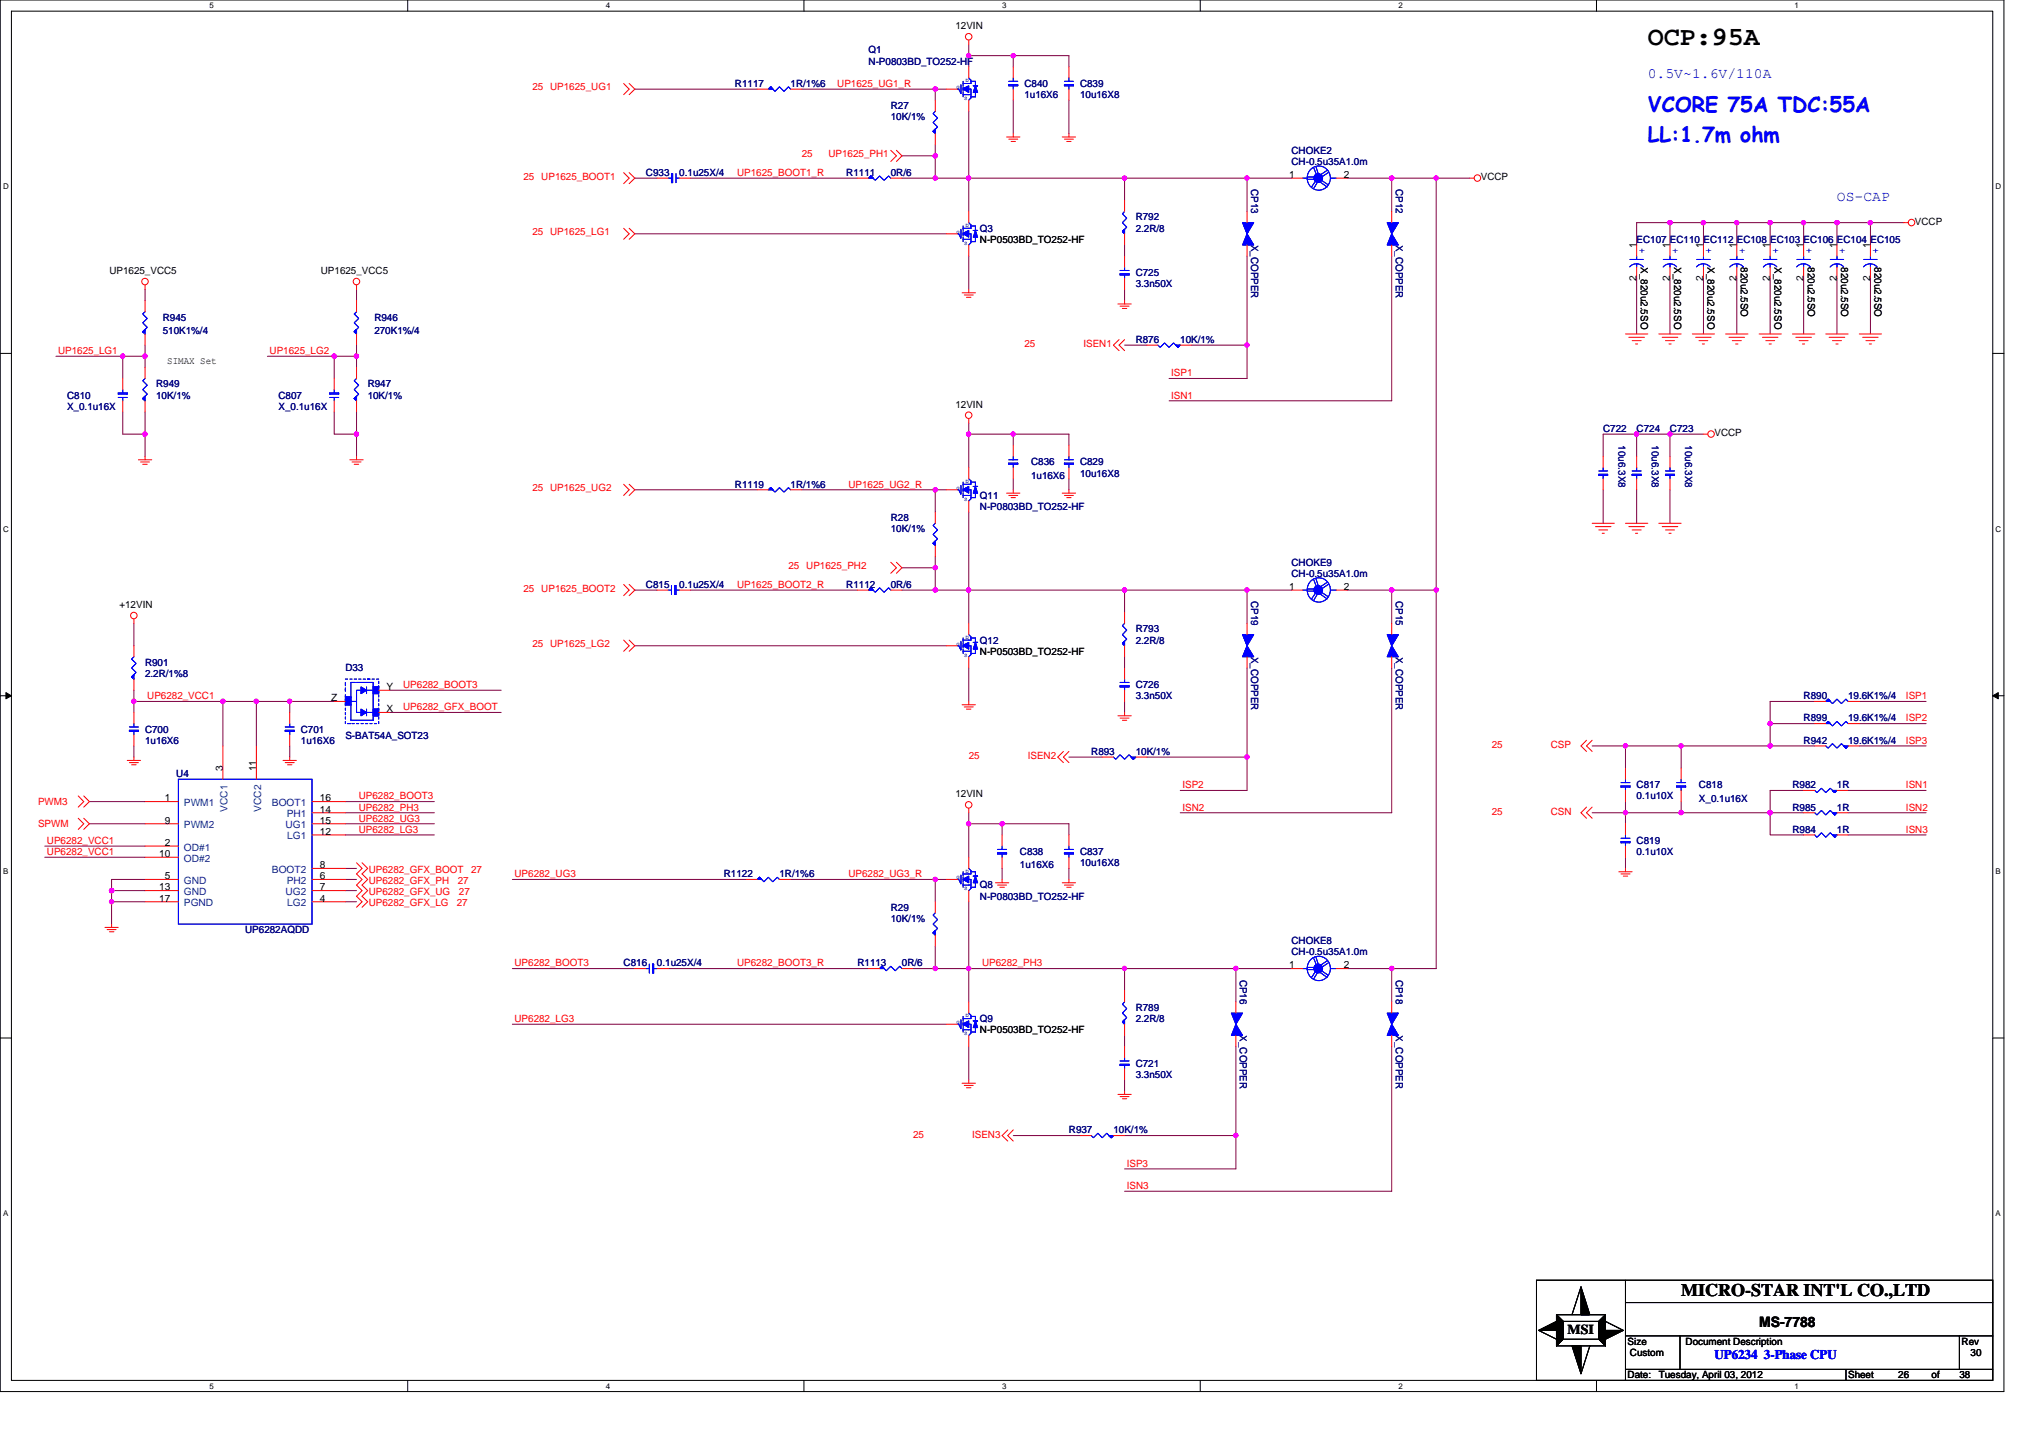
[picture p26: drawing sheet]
<svg xmlns="http://www.w3.org/2000/svg" width="297mm" height="210mm" viewBox="0 0 297 210" stroke-linecap="round" stroke-linejoin="round" font-family="sans-serif">
<defs><g id="words">
<text font-size="3.9" x="240.6" y="6.5">OCP:95A</text>
<g font-size="3.1" fill="#00f">
<text x="240.6" y="16.4">VCORE 75A TDC:55A</text>
<text x="240.6" y="20.7">LL:1.7m ohm</text>
</g>
<text font-size="2.6" x="245.5" y="189.3">MICRO-STAR INT'L CO.,LTD</text>
<g font-size="2.1" fill="#00f">
<text x="240.6" y="11.4">0.5V~1.6V/110A</text>
<text x="268.3" y="29.3">OS-CAP</text>
</g>
<text font-size="2.1" x="256.9" y="193.8">MS-7788</text>
<text font-size="2" x="228.9" y="194.8">MSI</text>
<text font-size="1.9" fill="#00f" x="250.4" y="198.5">UP6234 3-Phase CPU</text>
<g font-size="1.5">
<text x="139.5" y="4.2">12VIN</text>
<text x="188.3" y="26">1</text>
<text x="196.3" y="26">2</text>
<text x="216.3" y="26.4">VCCP</text>
<text x="143.1" y="35.5">N-P0503BD_TO252-HF</text>
<text x="279.7" y="32.9">VCCP</text>
<text x="16" y="40">UP1625_VCC5</text>
<text x="46.9" y="40">UP1625_VCC5</text>
<text x="239" y="41" transform="rotate(-90 239 41)">2</text>
<text x="239" y="36.3" transform="rotate(-90 239 36.3)">1</text>
<text x="239.6" y="39" transform="rotate(90 239.6 39)">X_820u2.5SO</text>
<text x="243.9" y="41" transform="rotate(-90 243.9 41)">2</text>
<text x="243.9" y="36.3" transform="rotate(-90 243.9 36.3)">1</text>
<text x="244.5" y="39" transform="rotate(90 244.5 39)">X_820u2.5SO</text>
<text x="248.7" y="41" transform="rotate(-90 248.7 41)">2</text>
<text x="248.7" y="36.3" transform="rotate(-90 248.7 36.3)">1</text>
<text x="249.4" y="39" transform="rotate(90 249.4 39)">X_820u2.5SO</text>
<text x="253.6" y="41" transform="rotate(-90 253.6 41)">2</text>
<text x="253.6" y="36.3" transform="rotate(-90 253.6 36.3)">1</text>
<text x="254.2" y="39" transform="rotate(90 254.2 39)">820u2.5SO</text>
<text x="258.5" y="41" transform="rotate(-90 258.5 41)">2</text>
<text x="258.5" y="36.3" transform="rotate(-90 258.5 36.3)">1</text>
<text x="259.1" y="39" transform="rotate(90 259.1 39)">X_820u2.5SO</text>
<text x="263.4" y="41" transform="rotate(-90 263.4 41)">2</text>
<text x="263.4" y="36.3" transform="rotate(-90 263.4 36.3)">1</text>
<text x="264" y="39" transform="rotate(90 264 39)">820u2.5SO</text>
<text x="268.2" y="41" transform="rotate(-90 268.2 41)">2</text>
<text x="268.2" y="36.3" transform="rotate(-90 268.2 36.3)">1</text>
<text x="268.9" y="39" transform="rotate(90 268.9 39)">820u2.5SO</text>
<text x="273.1" y="41" transform="rotate(-90 273.1 41)">2</text>
<text x="273.1" y="36.3" transform="rotate(-90 273.1 36.3)">1</text>
<text x="273.7" y="39" transform="rotate(90 273.7 39)">820u2.5SO</text>
<text x="24.4" y="53.2">SIMAX Set</text>
<text x="139.5" y="59.5">12VIN</text>
<text x="250.4" y="63.7">VCCP</text>
<text x="17.4" y="88.8">+12VIN</text>
<text x="188.3" y="86.1">1</text>
<text x="196.3" y="86.1">2</text>
<text x="143.1" y="95.6">N-P0503BD_TO252-HF</text>
<text x="56.4" y="100.8">Y</text>
<text x="48.4" y="102.4">Z</text>
<text x="56.4" y="104">X</text>
<text x="32.5" y="112.6" transform="rotate(-90 32.5 112.6)">3</text>
<text x="37.4" y="112.6" transform="rotate(-90 37.4 112.6)">11</text>
<text x="24.1" y="117">1</text>
<text x="46.7" y="117">16</text>
<text x="46.7" y="118.7">14</text>
<text x="139.5" y="116.4">12VIN</text>
<text x="23.3" y="125.2">10</text>
<text x="24.1" y="120.3">9</text>
<text x="24.1" y="123.5">2</text>
<text x="46.7" y="121.9">12</text>
<text x="46.7" y="120.3">15</text>
<text x="23.3" y="131.7">17</text>
<text x="23.3" y="130">13</text>
<text x="24.1" y="128.4">5</text>
<text x="46.7" y="126.8">8</text>
<text x="46.7" y="131.7">4</text>
<text x="46.7" y="128.4">6</text>
<text x="46.7" y="130">7</text>
<text x="188.3" y="141.4">1</text>
<text x="196.3" y="141.4">2</text>
<text x="143.1" y="150.9">N-P0503BD_TO252-HF</text>
<text x="237.7" y="196.4">Size</text>
<text x="246.2" y="196.4">Document Description</text>
<text x="286.5" y="196.4">Rev</text>
<text x="237.7" y="201.3">Date:</text>
<text x="238" y="198">Custom</text>
<text x="242.2" y="201.3">Tuesday, April 03, 2012</text>
<text x="269.9" y="201.3">Sheet</text>
<text x="277.2" y="201.3">26</text>
<text x="282.1" y="201.3">of</text>
<text x="286.1" y="201.3">38</text>
<text x="287.8" y="198">30</text>
</g>
<g font-size="1.5" fill="#000080">
<text x="126.8" y="7.8">Q1</text>
<text x="126.8" y="9.4">N-P0803BD_TO252-HF</text>
<text x="107.3" y="12.7">R1117</text>
<text x="115.5" y="12.7">1R/1%6</text>
<text x="130.1" y="15.9">R27</text>
<text x="130.1" y="17.6">10K/1%</text>
<text x="149.6" y="12.7">C840</text>
<text x="149.6" y="14.3">1u16X6</text>
<text x="157.7" y="12.7">C839</text>
<text x="157.7" y="14.3">10u16X8</text>
<text x="188.6" y="22.5">CHOKE2</text>
<text x="94.3" y="25.7">C933</text>
<text x="99.2" y="25.7">0.1u25X/4</text>
<text x="123.6" y="25.7">R1111</text>
<text x="130.1" y="25.7">0R/6</text>
<text x="182.7" y="27.6" transform="rotate(90 182.7 27.6)">CP13</text>
<text x="188.6" y="24.1">CH-0.5u35A1.0m</text>
<text x="203.8" y="27.6" transform="rotate(90 203.8 27.6)">CP12</text>
<text x="143.1" y="33.8">Q3</text>
<text x="165.9" y="32.2">R792</text>
<text x="165.9" y="33.8">2.2R/8</text>
<text x="182.7" y="35.8" transform="rotate(90 182.7 35.8)">X_COPPER</text>
<text x="203.8" y="35.8" transform="rotate(90 203.8 35.8)">X_COPPER</text>
<text x="239" y="35.5">EC107 EC110 EC112</text>
<text x="253.6" y="35.5">EC108</text>
<text x="258.5" y="35.5">EC103 EC106 EC104 EC105</text>
<text x="165.9" y="40.3">C725</text>
<text x="165.9" y="42">3.3n50X</text>
<text x="23.8" y="46.8">R945</text>
<text x="54.7" y="46.8">R946</text>
<text x="23.8" y="48.8">510K1%/4</text>
<text x="54.7" y="48.8">270K1%/4</text>
<text x="165.9" y="50.1">R876</text>
<text x="172.4" y="50.1">10K/1%</text>
<text x="9.8" y="58.2">C810</text>
<text x="9.8" y="59.8">X_0.1u16X</text>
<text x="22.8" y="56.6">R949</text>
<text x="22.8" y="58.2">10K/1%</text>
<text x="40.7" y="58.2">C807</text>
<text x="40.7" y="59.8">X_0.1u16X</text>
<text x="53.7" y="56.6">R947</text>
<text x="53.7" y="58.2">10K/1%</text>
<text x="234.1" y="63.1">C722</text>
<text x="236.3" y="65" transform="rotate(90 236.3 65)">10u6.3X8</text>
<text x="239" y="63.1">C724</text>
<text x="241.2" y="65" transform="rotate(90 241.2 65)">10u6.3X8</text>
<text x="243.9" y="63.1">C723</text>
<text x="246.1" y="65" transform="rotate(90 246.1 65)">10u6.3X8</text>
<text x="107.3" y="71.2">R1119</text>
<text x="115.5" y="71.2">1R/1%6</text>
<text x="150.6" y="68">C836</text>
<text x="150.6" y="69.9">1u16X6</text>
<text x="157.7" y="68">C829</text>
<text x="157.7" y="69.6">10u16X8</text>
<text x="130.1" y="76.1">R28</text>
<text x="130.1" y="77.7">10K/1%</text>
<text x="143.1" y="72.8">Q11</text>
<text x="143.1" y="74.5">N-P0803BD_TO252-HF</text>
<text x="188.6" y="82.6">CHOKE9</text>
<text x="94.3" y="85.9">C815</text>
<text x="99.2" y="85.9">0.1u25X/4</text>
<text x="123.6" y="85.9">R1112</text>
<text x="130.1" y="85.9">0R/6</text>
<text x="182.7" y="87.8" transform="rotate(90 182.7 87.8)">CP19</text>
<text x="188.6" y="84.2">CH-0.5u35A1.0m</text>
<text x="203.8" y="87.8" transform="rotate(90 203.8 87.8)">CP15</text>
<text x="143.1" y="94">Q12</text>
<text x="165.9" y="92.4">R793</text>
<text x="165.9" y="94">2.2R/8</text>
<text x="182.7" y="95.9" transform="rotate(90 182.7 95.9)">X_COPPER</text>
<text x="203.8" y="95.9" transform="rotate(90 203.8 95.9)">X_COPPER</text>
<text x="21.2" y="97.2">R901</text>
<text x="21.2" y="98.8">2.2R/1%8</text>
<text x="50.4" y="98">D33</text>
<text x="165.9" y="100.5">C726</text>
<text x="21.2" y="107">C700</text>
<text x="43.9" y="107">C701</text>
<text x="50.4" y="108">S-BAT54A_SOT23</text>
<text x="165.9" y="102.1">3.3n50X</text>
<text x="263.4" y="102.1">R890</text>
<text x="263.4" y="105.3">R899</text>
<text x="269.9" y="102.1">19.6K1%/4</text>
<text x="269.9" y="105.3">19.6K1%/4</text>
<text x="21.2" y="108.6">1u16X6</text>
<text x="25.7" y="113.5">U4</text>
<text x="43.9" y="108.6">1u16X6</text>
<text x="159.4" y="110.2">R893</text>
<text x="165.9" y="110.2">10K/1%</text>
<text x="263.4" y="108.6">R942</text>
<text x="269.9" y="108.6">19.6K1%/4</text>
<text x="239" y="115.1">C817</text>
<text x="239" y="116.7">0.1u10X</text>
<text x="248.1" y="115.1">C818</text>
<text x="248.1" y="117.1">X_0.1u16X</text>
<text x="261.8" y="118.4">R985</text>
<text x="261.8" y="115.1">R982</text>
<text x="268.3" y="118.4">1R</text>
<text x="268.3" y="115.1">1R</text>
<text x="148.9" y="124.9">C838</text>
<text x="157.7" y="124.9">C837</text>
<text x="239" y="123.2">C819</text>
<text x="239" y="124.9">0.1u10X</text>
<text x="261.8" y="121.6">R984</text>
<text x="268.3" y="121.6">1R</text>
<text x="105.7" y="128.1">R1122</text>
<text x="113.8" y="128.1">1R/1%6</text>
<text x="143.1" y="129.7">Q8</text>
<text x="143.1" y="131.4">N-P0803BD_TO252-HF</text>
<text x="148.9" y="126.8">1u16X6</text>
<text x="157.7" y="126.5">10u16X8</text>
<text x="35.8" y="136.2">UP6282AQDD</text>
<text x="130.1" y="133">R29</text>
<text x="130.1" y="134.6">10K/1%</text>
<text x="188.6" y="137.9">CHOKE8</text>
<text x="91.1" y="141.1">C816</text>
<text x="95.9" y="141.1">0.1u25X/4</text>
<text x="125.2" y="141.1">R1113</text>
<text x="131.7" y="141.1">0R/6</text>
<text x="181.1" y="143.1" transform="rotate(90 181.1 143.1)">CP16</text>
<text x="188.6" y="139.5">CH-0.5u35A1.0m</text>
<text x="203.8" y="143.1" transform="rotate(90 203.8 143.1)">CP18</text>
<text x="143.1" y="149.2">Q9</text>
<text x="165.9" y="147.6">R789</text>
<text x="165.9" y="149.2">2.2R/8</text>
<text x="165.9" y="155.7">C721</text>
<text x="181.1" y="151.2" transform="rotate(90 181.1 151.2)">X_COPPER</text>
<text x="203.8" y="151.2" transform="rotate(90 203.8 151.2)">X_COPPER</text>
<text x="165.9" y="157.4">3.3n50X</text>
<text x="156.1" y="165.5">R937</text>
<text x="162.6" y="165.5">10K/1%</text>
</g>
<g font-size="1.5" fill="#f00">
<text x="77.7" y="13.2">25 UP1625_UG1</text>
<text x="122.3" y="12.7">UP1625_UG1_R</text>
<text x="117.1" y="22.9">25</text>
<text x="121" y="22.9">UP1625_PH1</text>
<text x="76.5" y="26.4">25 UP1625_BOOT1</text>
<text x="107.7" y="25.7">UP1625_BOOT1_R</text>
<text x="77.7" y="34.3">25 UP1625_LG1</text>
<text x="8.5" y="51.7">UP1625_LG1</text>
<text x="39.4" y="51.7">UP1625_LG2</text>
<text x="149.6" y="50.7">25</text>
<text x="158.2" y="50.7">ISEN1</text>
<text x="171" y="58.2">ISN1</text>
<text x="171" y="54.9">ISP1</text>
<text x="77.7" y="71.7">25 UP1625_UG2</text>
<text x="123.9" y="71.2">UP1625_UG2_R</text>
<text x="115.1" y="83.1">25 UP1625_PH2</text>
<text x="76.5" y="86.5">25 UP1625_BOOT2</text>
<text x="107.7" y="85.9">UP1625_BOOT2_R</text>
<text x="77.7" y="94.5">25 UP1625_LG2</text>
<text x="58.9" y="100.5">UP6282_BOOT3</text>
<text x="21.5" y="102.1">UP6282_VCC1</text>
<text x="58.9" y="103.7">UP6282_GFX_BOOT</text>
<text x="278.3" y="105.3">ISP2</text>
<text x="278.3" y="102.1">ISP1</text>
<text x="141.5" y="110.9">25</text>
<text x="150.1" y="110.9">ISEN2</text>
<text x="217.9" y="109.3">25</text>
<text x="226.5" y="109.3">CSP</text>
<text x="278.3" y="108.6">ISP3</text>
<text x="5.6" y="117.5">PWM3</text>
<text x="52.4" y="116.7">UP6282_BOOT3</text>
<text x="52.4" y="118.4">UP6282_PH3</text>
<text x="52.4" y="120">UP6282_UG3</text>
<text x="172.7" y="115.1">ISP2</text>
<text x="172.7" y="118.4">ISN2</text>
<text x="217.9" y="119">25</text>
<text x="226.5" y="119">CSN</text>
<text x="278.3" y="115.1">ISN1</text>
<text x="278.3" y="118.4">ISN2</text>
<text x="5.6" y="120.8">SPWM</text>
<text x="6.9" y="124.9">UP6282_VCC1</text>
<text x="6.9" y="123.2">UP6282_VCC1</text>
<text x="52.4" y="121.6">UP6282_LG3</text>
<text x="278.3" y="121.6">ISN3</text>
<text x="53.8" y="127.5">UP6282_GFX_BOOT</text>
<text x="53.8" y="129.1">UP6282_GFX_PH</text>
<text x="53.8" y="130.7">UP6282_GFX_UG</text>
<text x="66.9" y="129.1">27</text>
<text x="67" y="130.7">27</text>
<text x="68.8" y="127.5">27</text>
<text x="75.1" y="128.1">UP6282_UG3</text>
<text x="123.9" y="128.1">UP6282_UG3_R</text>
<text x="53.8" y="132.3">UP6282_GFX_LG</text>
<text x="66.7" y="132.3">27</text>
<text x="75.1" y="141.1">UP6282_BOOT3</text>
<text x="107.7" y="141.1">UP6282_BOOT3_R</text>
<text x="143.4" y="141.1">UP6282_PH3</text>
<text x="75.1" y="149.2">UP6282_LG3</text>
<text x="133.3" y="166.2">25</text>
<text x="142" y="166.2">ISEN3</text>
<text x="164.5" y="170.4">ISP3</text>
<text x="164.5" y="173.6">ISN3</text>
</g>
<g font-size="1.5" fill="#00f">
<text x="239.4" y="36.3" transform="rotate(90 239.4 36.3)">+</text>
<text x="244.3" y="36.3" transform="rotate(90 244.3 36.3)">+</text>
<text x="249.1" y="36.3" transform="rotate(90 249.1 36.3)">+</text>
<text x="254" y="36.3" transform="rotate(90 254 36.3)">+</text>
<text x="258.9" y="36.3" transform="rotate(90 258.9 36.3)">+</text>
<text x="263.8" y="36.3" transform="rotate(90 263.8 36.3)">+</text>
<text x="268.6" y="36.3" transform="rotate(90 268.6 36.3)">+</text>
<text x="273.5" y="36.3" transform="rotate(90 273.5 36.3)">+</text>
</g>
<g font-size="1.5" fill="#004080">
<text x="26.9" y="117.7">PWM1</text>
<text x="33.2" y="118.6" transform="rotate(-90 33.2 118.6)">VCC1</text>
<text x="38.1" y="118.6" transform="rotate(-90 38.1 118.6)">VCC2</text>
<text x="39.7" y="117.7">BOOT1</text>
<text x="41.9" y="119.3">PH1</text>
<text x="26.9" y="120.9">PWM2</text>
<text x="26.9" y="125.8">OD#2</text>
<text x="26.9" y="124.2">OD#1</text>
<text x="41.7" y="120.9">UG1</text>
<text x="41.9" y="122.6">LG1</text>
<text x="26.9" y="129.1">GND</text>
<text x="26.9" y="130.7">GND</text>
<text x="39.7" y="127.5">BOOT2</text>
<text x="41.7" y="130.7">UG2</text>
<text x="41.9" y="129.1">PH2</text>
<text x="26.9" y="132.3">PGND</text>
<text x="41.9" y="132.3">LG2</text>
</g>
<g font-size="1.2">
<text x="30.6" y="1.2">5</text>
<text x="88.5" y="1.2">4</text>
<text x="146.3" y="1.2">3</text>
<text x="204.2" y="1.2">2</text>
<text x="262.1" y="1.2">1</text>
<text x=".5" y="27.6">D</text>
<text x="291.4" y="27.6">D</text>
<text x=".5" y="77.6">C</text>
<text x="291.4" y="77.6">C</text>
<text x=".5" y="127.6">B</text>
<text x="291.4" y="127.6">B</text>
<text x=".5" y="177.6">A</text>
<text x="291.4" y="177.6">A</text>
<text x="30.6" y="202.8">5</text>
<text x="88.5" y="202.8">4</text>
<text x="146.3" y="202.8">3</text>
<text x="204.2" y="202.8">2</text>
<text x="262.1" y="202.8">1</text>
</g>
<g font-size=".8" fill="#00f">
<text x="139.7" y="13">G</text>
<text x="140.8" y="14.6">S</text>
<text x="141" y="12">D</text>
<text x="139.7" y="34.1">G</text>
<text x="140.8" y="35.8">S</text>
<text x="141" y="33.1">D</text>
<text x="139.7" y="71.5">G</text>
<text x="141" y="70.5">D</text>
<text x="140.8" y="73.1">S</text>
<text x="139.7" y="94.3">G</text>
<text x="140.8" y="95.9">S</text>
<text x="141" y="93.3">D</text>
<text x="139.7" y="128.4">G</text>
<text x="140.8" y="130">S</text>
<text x="141" y="127.4">D</text>
<text x="139.7" y="149.5">G</text>
<text x="141" y="148.6">D</text>
<text x="140.8" y="151.2">S</text>
</g>
</g></defs>
<path d="M0 0h292.6v203.2h-292.6zM1.7 1.6h289.3v200h-289.3z" fill="none" stroke="#000" stroke-width=".15"/>
<g fill="#fff">
<path d="M30.6 .2h.6v1.3h-.6z"/>
<path d="M30.6 201.8h.6v1.3h-.6z"/>
</g>
<path d="M59.5 0v1.6M59.5 201.6v1.6" fill="none" stroke="#000" stroke-width=".15"/>
<g fill="#fff">
<path d="M88.5 .2h.6v1.3h-.6z"/>
<path d="M88.5 201.8h.6v1.3h-.6z"/>
</g>
<path d="M117.4 0v1.6M117.4 201.6v1.6" fill="none" stroke="#000" stroke-width=".15"/>
<g fill="#fff">
<path d="M146.3 .2h.7v1.3h-.7z"/>
<path d="M146.3 201.8h.7v1.3h-.7z"/>
</g>
<path d="M175.3 0v1.6M175.3 201.6v1.6" fill="none" stroke="#000" stroke-width=".15"/>
<g fill="#fff">
<path d="M204.2 .2h.6v1.3h-.6z"/>
<path d="M204.2 201.8h.6v1.3h-.6z"/>
</g>
<path d="M233.1 0v1.6M233.1 201.6v1.6" fill="none" stroke="#000" stroke-width=".15"/>
<g fill="#fff">
<path d="M262.1 .2h.6v1.3h-.6z"/>
<path d="M262.1 201.8h.6v1.3h-.6z"/>
<path d="M.5 26.6h.8v1.3h-.8z"/>
<path d="M291.4 26.6h.9v1.3h-.9z"/>
<path d="M.5 76.6h.8v1.3h-.8z"/>
<path d="M291.4 76.6h.9v1.3h-.9z"/>
</g>
<path d="M0 51.6h1.7M291 51.6h1.6" fill="none" stroke="#000" stroke-width=".15"/>
<g fill="#fff">
<path d="M.5 126.6h.7v1.3h-.7z"/>
<path d="M291.4 126.6h.8v1.3h-.8z"/>
</g>
<path d="M0 101.6h1.7M291 101.6h1.6" fill="none" stroke="#000" stroke-width=".15"/>
<path d="M.9 101.1l.8 .5-.8 .4zM291 101.6l.8-.5v.9z" fill="#000" stroke="#000" stroke-width=".15"/>
<g fill="#fff">
<path d="M.5 176.6h.7v1.2h-.7z"/>
<path d="M291.4 176.6h.8v1.2h-.8z"/>
</g>
<g fill="none" stroke="#000" stroke-width=".15">
<path d="M0 151.6h1.7M291 151.6h1.6M224.4 186.9h66.6v14.7h-66.6zM224.7 194.3l2.6 1.3M227.3 192h7.2v4.5h-7.2zM227.3 192l1 1M228.3 193h5.2v2.6h-5.2zM228.3 195.6l-1 .9M230.9 187.9l-1.3 4.1M232.2 196.5l-1.3 4.1M233.5 195.6l1 .9M234.5 192l-1 1"/>
<path d="M234.5 193l2.6 1.3M237.4 190.2h53.6M237.4 186.9v14.7M237.4 200h53.6M237.4 195.1h53.6M245.3 195.1v4.9M269.6 200v1.6M286.1 195.1v4.9"/>
</g>
<g fill="none" stroke="#800040" stroke-width=".15">
<path d="M92.7 13h17.9M117.1 13h19.5M136.6 13h1.6M136.6 13v1.6M141.5 8.1h6.5M141.5 6.5v1.6M141.5 8.1v1.7M141.5 16.3v9.7M148 8.1v1.7M148 14.6v4.9M148 8.1h8.1v1.7M156.1 14.6v4.9"/>
<path d="M92.7 34.1h45.5M92.7 26h3.2M100.8 26h24.4M131.7 26h4.9M131.7 22.8h4.9M136.6 22.8v3.2M136.6 21.1v1.7M136.6 26h4.9M141.5 37.4v4.9M141.5 26v4.9M141.5 26h22.7M164.2 26h17.9v4.9"/>
<path d="M164.2 35.8v1.6M164.2 26v3.3M182.1 26h6.5M182.1 37.4v13M196.7 26h6.5M203.2 26v4.9M203.2 37.4v21.1h-32.5M203.2 26h6.5v60.2M209.7 26h4.9M243.9 32.5h-4.9v3.3M243.9 32.5v3.3M243.9 32.5h4.9"/>
<path d="M248.8 32.5h4.8M248.8 32.5v3.3M253.6 32.5v3.3M253.6 32.5h4.9M258.5 32.5v3.3M258.5 32.5h4.9M263.4 32.5v3.3M263.4 32.5h4.9M268.3 32.5h4.9M268.3 32.5v3.3M273.2 32.5h4.8M273.2 32.5v3.3"/>
<path d="M8.2 52h9.7M17.9 52h3.3M17.9 52v3.3M21.2 52v1.7M21.2 42.3v1.6M21.2 50.4v1.6M39 52h9.8M48.8 52v3.3M48.8 52h3.3M52.1 52v1.7M52.1 50.4v1.6M52.1 42.3v1.6"/>
<path d="M164.2 50.4h3.3M164.2 42.3v1.6M174 50.4h8.1M182.1 50.4v4.9h-11.4M239 40.6v8.2M243.9 40.6v8.2M248.8 40.6v8.2M253.6 40.6v8.2M258.5 40.6v8.2M263.4 40.6v8.2M268.3 40.6v8.2M273.2 40.6v8.2"/>
<path d="M17.9 60.2v3.2h3.3M21.2 60.2v3.2M21.2 63.4v3.3M48.8 60.2v3.2h3.3M52.1 60.2v3.2M52.1 63.4v3.3M92.7 71.5h17.9M117.1 71.5h19.5v3.3M136.6 71.5h1.6M141.5 63.4h6.5M141.5 61.8v1.6M141.5 63.4v4.9"/>
<path d="M141.5 74.8v11.4M148 63.4v1.6M148 69.9v1.6M148 63.4h8.1v1.6M156.1 69.9v1.6M234.1 71.5v4.9M239 63.4v3.3M239 71.5v4.9M239 63.4h-4.9v3.3M239 63.4h4.9M243.9 63.4h4.9M243.9 63.4v3.3"/>
<path d="M243.9 71.5v4.9M19.6 91v3.3M92.7 94.3h45.5M92.7 86.2h3.2M100.8 86.2h24.4M131.7 82.9h4.9M131.7 86.2h4.9M136.6 82.9v3.3M136.6 81.3v1.6M136.6 86.2h4.9M141.5 97.5v4.9M141.5 86.2v4.8"/>
<path d="M141.5 86.2h22.7M164.2 95.9v1.6M164.2 86.2v3.2M164.2 86.2h17.9v4.8M182.1 86.2h6.5M182.1 97.5v13.1h-14.6M196.7 86.2h6.5M203.2 86.2h6.5M203.2 86.2v4.8M203.2 97.5v21.2h-30.8M209.7 86.2v55.2h-6.5M13.1 117.1h8.1"/>
<path d="M19.6 108.9v1.7M19.6 102.4v1.6M19.6 100.8v1.6M19.6 102.4h13M32.6 102.4h4.8M32.6 102.4v6.5M37.4 102.4v6.5M37.4 102.4h4.9v1.6M42.3 102.4h6.5M42.3 108.9v1.7M50.4 117.1h13M50.4 118.7h13"/>
<path d="M56.9 100.8h16.3M56.9 104h16.3M141.5 118.7v1.6M156.1 110.6h4.9M164.2 102.4v1.6M182.1 110.6v4.8h-9.7M232.5 108.9h4.9M232.5 118.7h4.9M237.4 118.7v1.6M237.4 108.9v3.3M237.4 117.1v1.6M237.4 108.9h8.1"/>
<path d="M237.4 118.7h8.1M245.5 108.9h13M245.5 118.7h13M245.5 117.1v1.6M245.5 108.9v3.3M258.5 108.9h6.5M258.5 105.7h6.5M258.5 118.7h4.9M258.5 118.7v3.2h4.9M258.5 105.7v3.2M263.4 115.4h-4.9v3.3M265 102.4h-6.5v3.3"/>
<path d="M269.9 115.4h11.4M269.9 118.7h11.4M271.5 108.9h9.8M271.5 105.7h9.8M271.5 102.4h9.8M6.5 125.2h14.7M6.5 123.5h14.7M13.1 120.3h8.1M16.3 130h4.9M16.3 131.7h4.9M16.3 131.7v3.2M16.3 130v1.7"/>
<path d="M21.2 128.4h-4.9v1.6M50.4 126.8h1.7M50.4 128.4h1.7M50.4 130h1.7M50.4 131.7h1.7M50.4 120.3h13M50.4 121.9h13M74.8 128.4h34.2M115.5 128.4h21.1M136.6 128.4h1.6M136.6 128.4v3.3M136.6 138.2v3.2"/>
<path d="M141.5 120.3h4.8M141.5 120.3v4.9M141.5 131.7v9.7M146.3 120.3v1.6M146.3 126.8v1.6M146.3 120.3h9.8v1.6M156.1 126.8v1.6M237.4 125.2v1.6M269.9 121.9h11.4M74.8 141.4h17.9M74.8 149.6h63.4M97.6 141.4h29.2"/>
<path d="M133.3 141.4h3.3M136.6 141.4h4.9M141.5 152.8v4.9M141.5 141.4v4.9M141.5 141.4h22.7M164.2 141.4h16.3v4.9M164.2 151.2v1.6M164.2 141.4v3.3M164.2 157.7v1.6M180.5 152.8v13M180.5 141.4h8.1M196.7 141.4h6.5"/>
<path d="M203.2 141.4v4.9M203.2 152.8v21.1h-39M148 165.8h9.7M164.2 165.8h16.3M180.5 165.8v4.9h-16.3"/>
</g>
<g fill="#f0f" stroke="#f0f" stroke-width=".15">
<circle cx="52" cy="63.4" r=".32"/>
<circle cx="52" cy="52" r=".32"/>
<circle cx="48.8" cy="52" r=".32"/>
<circle cx="148" cy="8.1" r=".32"/>
<circle cx="141.5" cy="8.1" r=".32"/>
<circle cx="203.2" cy="141.4" r=".32"/>
<circle cx="146.3" cy="120.3" r=".32"/>
<circle cx="141.5" cy="120.3" r=".32"/>
<circle cx="141.5" cy="141.4" r=".32"/>
<circle cx="164.2" cy="141.4" r=".32"/>
<circle cx="180.5" cy="165.8" r=".32"/>
<circle cx="136.6" cy="26" r=".31"/>
<circle cx="136.6" cy="22.8" r=".32"/>
<circle cx="141.5" cy="26" r=".31"/>
<circle cx="248.7" cy="32.5" r=".32"/>
<circle cx="253.6" cy="32.5" r=".32"/>
<circle cx="243.9" cy="63.4" r=".32"/>
<circle cx="239" cy="63.4" r=".32"/>
<circle cx="268.3" cy="32.5" r=".32"/>
<circle cx="258.5" cy="32.5" r=".32"/>
<circle cx="263.4" cy="32.5" r=".32"/>
<circle cx="273.1" cy="32.5" r=".32"/>
<circle cx="164.2" cy="26" r=".31"/>
<circle cx="42.3" cy="102.4" r=".32"/>
<circle cx="19.5" cy="102.4" r=".32"/>
<circle cx="16.3" cy="130" r=".32"/>
<circle cx="16.3" cy="131.7" r=".31"/>
<circle cx="209.7" cy="86.1" r=".32"/>
<circle cx="209.7" cy="26" r=".31"/>
<circle cx="203.2" cy="26" r=".31"/>
<circle cx="136.6" cy="82.9" r=".31"/>
<circle cx="21.2" cy="63.4" r=".32"/>
<circle cx="21.2" cy="52" r=".32"/>
<circle cx="17.9" cy="52" r=".32"/>
<circle cx="148" cy="63.4" r=".32"/>
<circle cx="141.5" cy="63.4" r=".32"/>
<circle cx="136.6" cy="71.5" r=".32"/>
<circle cx="136.6" cy="86.1" r=".32"/>
<circle cx="141.5" cy="86.1" r=".32"/>
<circle cx="203.2" cy="86.1" r=".32"/>
<circle cx="164.2" cy="86.1" r=".32"/>
<circle cx="182.1" cy="110.5" r=".32"/>
<circle cx="258.5" cy="108.9" r=".32"/>
<circle cx="258.5" cy="105.7" r=".32"/>
<circle cx="258.5" cy="118.7" r=".32"/>
<circle cx="245.5" cy="108.9" r=".32"/>
<circle cx="237.4" cy="108.9" r=".32"/>
<circle cx="245.5" cy="118.7" r=".32"/>
<circle cx="237.4" cy="118.7" r=".32"/>
<circle cx="182.1" cy="50.4" r=".31"/>
<circle cx="37.4" cy="102.4" r=".32"/>
<circle cx="32.5" cy="102.4" r=".32"/>
<circle cx="136.6" cy="13" r=".32"/>
<circle cx="136.6" cy="128.4" r=".32"/>
<circle cx="136.6" cy="141.4" r=".32"/>
<circle cx="243.9" cy="32.5" r=".32"/>
<circle cx="182.1" cy="26" r=".31"/>
<circle cx="182.1" cy="86.1" r=".32"/>
<circle cx="180.5" cy="141.4" r=".32"/>
</g>
<g fill="none" stroke="#f00" stroke-width=".15">
<path d="M91.1 12.2l.8 .8-.8 .8M91.9 12.2l.8 .8-.8 .8M110.6 13h1.6M115.5 13h1.6M136.6 14.6v1.7M136.6 19.5v1.6M138.2 13h1.6M141.5 5.9v.6M141.5 9.8v1.6M141.5 14.6v1.7M148 19.5v.5M148 9.8v1.6"/>
<path d="M148 13v1.6M156.1 19.5v.5M156.1 9.8v1.6M156.1 13v1.6M91.1 25.2l.8 .8-.8 .8M91.1 33.3l.8 .8-.8 .8M91.9 25.2l.8 .8-.8 .8M91.9 33.3l.8 .8-.8 .8M95.9 26h1.7M99.2 26h1.6M125.2 26h1.6M130.1 21.9l.8 .9-.8 .8"/>
<path d="M130.1 26h1.6M130.9 21.9l.8 .9-.8 .8M138.2 34.1h1.6M141.5 30.9v1.6M141.5 35.8v1.6M147 20h1.9M147.3 20.3h1.3M147.7 20.7h.6M155.1 20h2M155.4 20.3h1.4M155.8 20.7h.6M164.2 29.3v1.6"/>
<path d="M164.2 34.1v1.7M164.2 37.4v1.6M182.1 30.9v1.6M182.1 35.8v1.6M188.6 26h1.6M195.1 26h1.6M203.2 30.9v1.6M203.2 35.8v1.6M214.6 26h.7M239 35.8v1.6M239 39v1.6M243.9 35.8v1.6"/>
<path d="M243.9 39v1.6M248.8 35.8v1.6M248.8 39v1.6M253.6 35.8v1.6M253.6 39v1.6M258.5 35.8v1.6M258.5 39v1.6M263.4 35.8v1.6M263.4 39v1.6M268.3 35.8v1.6M268.3 39v1.6M273.2 35.8v1.6"/>
<path d="M273.2 39v1.6M278 32.5h.7M17.9 55.3v1.6M17.9 58.5v1.7M21.2 41.6v.7M21.2 43.9v1.6M21.2 48.8v1.6M21.2 53.7v1.6M21.2 58.5v1.7M48.8 55.3v1.6M48.8 58.5v1.7M52.1 41.6v.7"/>
<path d="M52.1 43.9v1.6M52.1 48.8v1.6M52.1 53.7v1.6M52.1 58.5v1.7M140.5 42.8h1.9M140.8 43.1h1.3M141.1 43.4h.7M141.5 42.3v.5M163.3 44.4h1.9M163.4 49.6l-.8 .8 .8 .8M163.6 44.7h1.3M163.9 45h.6"/>
<path d="M164.2 43.9v.5M164.2 40.6v1.7M164.2 49.6l-.8 .8 .8 .8M167.5 50.4h1.6M172.4 50.4h1.6M237.4 48.8h3.2M237.9 49.3h2.3M238.4 49.7h1.3M238.8 50.2h.4M242.2 48.8h3.3M242.7 49.3h2.3M243.2 49.7h1.3"/>
<path d="M243.7 50.2h.3M247.1 48.8h3.3M247.6 49.3h2.3M248.1 49.7h1.3M248.6 50.2h.3M252 48.8h3.3M252.5 49.3h2.3M253 49.7h1.3M253.5 50.2h.3M256.9 48.8h3.2M257.4 49.3h2.2M257.9 49.7h1.3"/>
<path d="M258.4 50.2h.3M261.8 48.8h3.2M262.3 49.3h2.2M262.7 49.7h1.4M263.2 50.2h.3M266.6 48.8h3.3M267.1 49.3h2.3M267.6 49.7h1.3M268.1 50.2h.3M271.5 48.8h3.3M272 49.3h2.3M272.5 49.7h1.3"/>
<path d="M273 50.2h.3M20.2 67.1h2M20.5 67.5h1.3M20.8 67.8h.7M21.2 66.7v.4M51.1 67.1h1.9M51.4 67.5h1.3M51.7 67.8h.7M52.1 66.7v.4M91.1 70.7l.8 .8-.8 .8M91.9 70.7l.8 .8-.8 .8M110.6 71.5h1.6"/>
<path d="M115.5 71.5h1.6M136.6 74.8v1.6M136.6 79.7v1.6M138.2 71.5h1.6M141.5 61.1v.7M141.5 68.3v1.6M141.5 73.2v1.6M147 72h1.9M147.3 72.3h1.3M147.7 72.7h.6M148 71.5v.5M148 65v1.7"/>
<path d="M148 68.3v1.6M155.1 72h2M155.4 72.3h1.4M155.8 72.7h.6M156.1 71.5v.5M156.1 65v1.7M156.1 68.3v1.6M232.5 76.4h3.3M233 76.9h2.3M233.5 77.4h1.3M234 77.9h.3M234.1 66.7v1.6"/>
<path d="M234.1 69.9v1.6M237.4 76.4h3.2M237.9 76.9h2.3M238.4 77.4h1.3M238.8 77.9h.4M239 66.7v1.6M239 69.9v1.6M242.2 76.4h3.3M242.7 76.9h2.3M243.2 77.4h1.3M243.7 77.9h.3M243.9 66.7v1.6"/>
<path d="M243.9 69.9v1.6M248.8 63.4h.6M19.6 90.4v.6M19.6 94.3v1.6M19.6 99.2v1.6M91.1 93.5l.8 .8-.8 .8M91.1 85.3l.8 .9-.8 .8M91.9 93.5l.8 .8-.8 .8M91.9 85.3l.8 .9-.8 .8M95.9 86.2h1.7M99.2 86.2h1.6M125.2 86.2h1.6"/>
<path d="M130.1 82.1l.8 .8-.8 .8M130.1 86.2h1.6M130.9 82.1l.8 .8-.8 .8M138.2 94.3h1.6M141.5 91v1.7M141.5 95.9v1.6M164.2 89.4v1.6M164.2 94.3v1.6M164.2 97.5v1.7M182.1 91v1.7M182.1 95.9v1.6M188.6 86.2h1.6"/>
<path d="M195.1 86.2h1.6M203.2 91v1.7M203.2 95.9v1.6M11.4 119.5l.8 .8-.8 .8M11.4 116.2l.8 .9-.8 .8M12.2 119.5l.9 .8-.9 .8M12.2 116.2l.9 .9-.9 .8M18.6 111h1.9M18.9 111.4h1.3M19.2 111.7h.7M19.6 110.6v.4M19.6 104v1.7"/>
<path d="M19.6 107.3v1.6M21.2 117.1h4.9M32.6 108.9v4.9M37.4 108.9v4.9M41.3 111h2M41.7 111.4h1.3M42 111.7h.6M42.3 110.6v.4M42.3 104v1.7M42.3 107.3v1.6M45.6 118.7h4.8M45.6 117.1h4.8"/>
<path d="M48.8 102.4h1.6M55.3 100.8h1.6M55.3 104h1.6M140.5 102.9h1.9M140.8 103.2h1.3M141.1 103.5h.7M141.5 118v.7M141.5 102.4v.5M155.3 109.7l-.8 .9 .8 .8M156.1 109.7l-.8 .9 .8 .8M161 110.6h1.6M163.3 104.5h1.9"/>
<path d="M163.6 104.9h1.3M163.9 105.2h.6M164.2 104v.5M164.2 100.8v1.6M165.9 110.6h1.6M231.7 108.1l-.8 .8 .8 .8M231.7 117.9l-.8 .8 .8 .8M232.5 108.1l-.8 .8 .8 .8M232.5 117.9l-.8 .8 .8 .8M237.4 112.2v1.6M237.4 115.4v1.7M245.5 112.2v1.6"/>
<path d="M245.5 115.4v1.7M263.4 118.7h1.6M263.4 115.4h1.6M265 102.4h1.6M265 105.7h1.6M265 108.9h1.6M268.3 118.7h1.6M268.3 115.4h1.6M269.9 102.4h1.6M269.9 105.7h1.6M269.9 108.9h1.6M15.3 135.4h2"/>
<path d="M15.6 135.7h1.4M16 136.1h.6M16.3 134.9v.5M21.2 128.4h4.9M21.2 130h4.9M21.2 120.3h4.9M21.2 125.2h4.9M21.2 131.7h4.9M21.2 123.5h4.9M45.6 128.4h4.8M45.6 121.9h4.8M45.6 130h4.8"/>
<path d="M45.6 126.8h4.8M45.6 120.3h4.8M45.6 131.7h4.8M52.1 126l.8 .8-.8 .8 .8 .8-.8 .8 .8 .8-.8 .9 .8 .8-.8 .8M52.9 126l.8 .8-.8 .8 .8 .8-.8 .8 .8 .8-.8 .9 .8 .8-.8 .8M109 128.4h1.6M113.8 128.4h1.7M136.6 131.7v1.6M136.6 136.5v1.7M138.2 128.4h1.6M141.5 125.2v1.6M141.5 130v1.7"/>
<path d="M145.4 128.9h1.9M145.7 129.2h1.3M146 129.6h.7M146.3 128.4v.5M146.3 121.9v1.6M146.3 125.2v1.6M155.1 128.9h2M155.4 129.2h1.4M155.8 129.6h.6M156.1 128.4v.5M156.1 121.9v1.6M156.1 125.2v1.6"/>
<path d="M236.4 127.3h2M236.7 127.6h1.3M237.1 127.9h.6M237.4 126.8v.5M237.4 120.3v1.6M237.4 123.5v1.7M263.4 121.9h1.6M268.3 121.9h1.6M92.7 141.4h1.6M95.9 141.4h1.7M126.8 141.4h1.7M131.7 141.4h1.6"/>
<path d="M138.2 149.6h1.6M140.5 158.2h1.9M140.8 158.5h1.3M141.1 158.8h.7M141.5 157.7v.5M141.5 146.3v1.6M141.5 151.2v1.6M163.3 159.8h1.9M164.2 159.3v.5M164.2 144.7v1.6M164.2 149.6v1.6M164.2 152.8v1.6"/>
<path d="M164.2 156.1v1.6M180.5 146.3v1.6M180.5 151.2v1.6M188.6 141.4h1.6M195.1 141.4h1.6M203.2 146.3v1.6M203.2 151.2v1.6M147.2 165l-.9 .8 .9 .8M148 165l-.8 .8 .8 .8M157.7 165.8h1.7M162.6 165.8h1.6M163.6 160.1h1.3"/>
<path d="M163.9 160.4h.6"/>
<circle cx="141.5" cy="5.4" r=".48"/>
<circle cx="215.8" cy="26" r=".48"/>
<circle cx="279.2" cy="32.5" r=".48"/>
<circle cx="21.2" cy="41.1" r=".48"/>
<circle cx="52.1" cy="41.1" r=".48"/>
<circle cx="141.5" cy="60.6" r=".48"/>
<circle cx="249.9" cy="63.4" r=".48"/>
<circle cx="19.5" cy="89.9" r=".48"/>
<circle cx="141.5" cy="117.5" r=".48"/>
</g>
<g fill="#000" stroke="#000" stroke-width=".15">
<path d="M224.7 194.3l2.6-1.3v1.3zM230.9 187.9l1.3 4.1h-1.3zM234.5 194.3h2.6l-2.6 1.3zM229.6 196.5h1.3v4.1z"/>
<path d="M227.3 192l1 1v2.6l-1 .9z" fill-rule="evenodd"/>
<path d="M227.3 192l1 1v2.6l-1 .9z" fill-rule="evenodd"/>
<path d="M227.3 192l1 1v2.6l-1 .9z" fill-rule="evenodd"/>
<path d="M234.5 192v4.5l-1-.9v-2.6z" fill-rule="evenodd"/>
<path d="M234.5 192v4.5l-1-.9v-2.6z" fill-rule="evenodd"/>
<path d="M234.5 192v4.5l-1-.9v-2.6z" fill-rule="evenodd"/>
</g>
<g fill="none" stroke="#00f" stroke-width=".15">
<path d="M112.2 13l.3-.3 .7 .6 .6-.6 .7 .6 .6-.6 .4 .3M136.6 16.3l-.3 .3 .6 .6-.6 .7 .6 .6-.6 .7 .3 .3M140.3 12.4v1.3l-.3-.7h-.2M140.6 13.8h1.2M140.6 11.9v.6M140.6 13.5v.6M140.6 12.7v.6M141.5 11.4l.3 .3v.5h-1.2M141.5 13h.3v1.3l-.3 .3M141.8 11.9h.6v2.2h-.6M142.1 12.5h.7zM147.3 12.4h1.3v.1h-1.3z"/>
<path d="M147.3 11.9h1.3M148 12.5v.5M148 11.4v.5M155.4 12.4h1.4v.1h-1.4zM155.4 11.9h1.4M156.1 12.5v.5M156.1 11.4v.5M97.6 26h.5M98.1 25.4h.1v1.3h-.1zM98.7 25.4v1.3M98.7 26h.5M126.8 26l.4-.3 .6 .6 .7-.6 .6 .6 .7-.6 .3 .3"/>
<path d="M140.3 33.5v1.3l-.3-.7h-.2M140.6 34.9h1.2M140.6 33v.7M140.6 34.6v.7M140.6 33.8v.7M141.5 32.5l.3 .4v.4h-1.2M141.5 34.1h.3v1.3l-.3 .4M141.8 33h.6v2.3h-.6M142.1 33.7h.7zM163.6 40h1.3v.2h-1.3zM163.6 39.5h1.3M164.2 39v.5"/>
<path d="M164.2 30.9l-.3 .3 .6 .7-.6 .6 .6 .7-.6 .6 .3 .3M190.2 26h.7M190.9 25.8h1M190.9 26.2h1M191.4 24.7a1.72 1.72 0 0 1 2.4 .1 1.72 1.72 0 0 1 0 2.4 1.72 1.72 0 0 1-2.4 0 1.84 1.84 0 0 1 0-2.5zM191.9 24.6l.3 .8M192.2 26.3l-.7 1M192.2 24.4l.3 1M192.4 26.7l-.5 .8M192.7 26.5l1.1 .8M193 26.3l1 .7M193.8 24.9l-1 .6"/>
<path d="M194 25.2l-1 .6M194.3 26h.8M238 39a1.29 1.29 0 0 1 1-.5 1.31 1.31 0 0 1 1 .5M238 37.9h2M239 38.5v.5M239 37.4v.5M242.9 37.9h2M243.9 38.5v.5M243.9 37.4v.5M244.9 39a1.25 1.25 0 0 0-1-.5 1.23 1.23 0 0 0-1 .5M247.8 39a1.29 1.29 0 0 1 1-.5h-.1a1.31 1.31 0 0 1 1 .5M247.8 37.9h1.9"/>
<path d="M248.8 38.5v.5M248.8 37.4v.5M252.6 39a1.3 1.3 0 0 1 2 0M252.7 37.9h1.9M253.6 38.5v.5M253.6 37.4v.5M257.5 37.9h2M258.5 38.5v.5M258.5 37.4v.5M259.5 39a1.25 1.25 0 0 0-1-.5 1.23 1.23 0 0 0-1 .5M262.4 39a1.29 1.29 0 0 1 1-.5 1.31 1.31 0 0 1 1 .5M262.4 37.9h2"/>
<path d="M263.4 38.5v.5M263.4 37.4v.5M267.3 37.9h1.9M268.3 38.5v.5M268.3 37.4v.5M269.2 39a1.25 1.25 0 0 0-1-.5 1.23 1.23 0 0 0-.9 .5M272.1 39a1.29 1.29 0 0 1 1-.5 1.31 1.31 0 0 1 1 .5M272.2 37.9h1.9M273.2 38.5v.5M273.2 37.4v.5M17.3 58h1.3M17.3 57.4h1.3v.2h-1.3z"/>
<path d="M17.9 56.9v.5M17.9 58v.5M21.2 55.3l-.4 .3 .7 .6-.7 .7 .7 .7-.7 .6 .4 .3M21.2 45.5l-.4 .3 .7 .7-.7 .6 .7 .7-.7 .7 .4 .3M48.2 58h1.3M48.2 57.4h1.3v.2h-1.3zM48.8 56.9v.5M48.8 58v.5M52.1 55.3l-.4 .3 .7 .6-.7 .7 .7 .7-.7 .6 .4 .3M52.1 45.5l-.4 .3 .7 .7-.7 .6 .7 .7-.7 .7 .4 .3M164.2 40.2v.4M169.1 50.4l.3 .3 .7-.6 .6 .6 .7-.6 .6 .6 .4-.3"/>
<path d="M112.2 71.5l.3-.3 .7 .7 .6-.7 .7 .7 .6-.7 .4 .3M136.6 76.4l-.3 .3 .6 .7-.6 .6 .6 .7-.6 .6 .3 .4M140.3 70.9v1.3l-.3-.7h-.2M140.6 72.3h1.2M140.6 70.4v.6M140.6 72v.7M140.6 71.2v.7M141.5 69.9l.3 .3v.5h-1.2M141.5 71.5h.3v1.3l-.3 .4M141.8 70.4h.6v2.3h-.6M142.1 71h.7zM147.3 67.6h1.3v.2h-1.3z"/>
<path d="M147.3 67.1h1.3M148 67.8v.5M148 66.7v.4M155.4 67.6h1.4v.2h-1.4zM155.4 67.1h1.4M156.1 67.8v.5M156.1 66.7v.4M233.5 68.8h1.3M233.5 69.3h1.3v.1h-1.3zM234.1 69.4v.5M234.1 68.3v.5M238.4 68.8h1.3"/>
<path d="M238.4 69.3h1.3v.1h-1.3zM239 69.4v.5M239 68.3v.5M243.2 69.3h1.3v.1h-1.3zM243.2 68.8h1.3M243.9 69.4v.5M243.9 68.3v.5M19.6 95.9l-.4 .3 .7 .7-.7 .6 .7 .7-.7 .6 .4 .4M50.4 99.2h.4M50.4 99.7v.4M51.1 99.2h.3M51.7 99.2h.4"/>
<path d="M51.9 99.7h-.7v5.5h3.3v-5.5h-2.4M52.4 99.2h.3M53 99.2h.4M53.8 99.2h-.1h.3M54.3 99.2h.4M55 99.2h.3M55.3 99.5v.3M97.6 86.2h.5M98.1 85.5v1.3M98.5 85.5h.2v1.3h-.2zM98.7 86.2h.5M126.8 86.2l.4-.4 .6 .7 .7-.7 .6 .7 .7-.7 .3 .4"/>
<path d="M140.3 93.6v1.3l-.3-.6h-.2M140.6 95.1h1.2M140.6 93.2v.6M140.6 94.8v.6M140.6 94v.6M141.5 92.7l.3 .3v.5h-1.2M141.5 94.3h.3v1.3l-.3 .3M141.8 93.2h.6v2.2h-.6M142.1 93.8h.7zM163.6 99.7h1.3M164.2 99.2v.5M164.2 91l-.3 .4 .6 .6-.6 .7 .6 .6-.6 .7 .3 .3"/>
<path d="M190.2 86.2h.7M190.9 86h1M190.9 86.3h1M191.4 84.9a1.72 1.72 0 0 1 2.4 0 1.72 1.72 0 0 1 0 2.4 1.72 1.72 0 0 1-2.4 .1 1.86 1.86 0 0 1 0-2.5zM191.9 84.7l.3 .8M192.2 86.5l-.7 1M192.2 84.5l.3 1M192.4 86.8l-.5 .8M192.7 86.7l1.1 .8M193 86.5l1 .6M193.8 85l-1 .7M194 85.3l-1 .7"/>
<path d="M194.3 86.2h.8M18.9 106.6h1.3v.2h-1.3zM18.9 106.2h1.3M19.6 106.8v.5M19.6 105.7v.5M26.1 113.8h19.5v21.1h-19.5zM41.7 106.6h1.3v.2h-1.3zM41.7 106.2h1.3M42.3 106.8v.5M42.3 105.7v.5M50.4 100.5v.3M50.4 100.6v.3"/>
<path d="M50.4 101.5v.3M50.4 102.1v.3M50.4 102.7v.4M50.4 103.4v.3M50.4 104v.4M50.4 104.7v.3M50.4 105.3v.4M50.8 105.7h.4M51.2 101.8h-.6v1.1h.6M51.2 102.4h.9M51.4 105.7h.3M52.1 105.7h.3"/>
<path d="M52.7 105.7h.3M52.7 100.8h-.6v3.2h.6M53.4 105.7h.3M53.5 104h1M53.5 100.8h1M53.5 103.5v1M53.5 100.3v1M53.7 102.4h.1M54 105.7h.3M54.5 100.3h.7v1h-.7M54.5 103.5h.7v1h-.7M54.7 105.7h.3"/>
<path d="M55.3 105.3v.4M55.3 104.7v.3M55.3 104v.4M55.3 103.4v.3M55.3 102.7v.4M55.3 102.1v.3M55.3 101.5v.3M55.3 100.8v.3M55.3 100.1v.4M162.6 110.6l.3 .3 .7-.7 .6 .7 .7-.7 .6 .7 .4-.3M163.6 100.1h1.3v.2h-1.3zM164.2 100.3v.5"/>
<path d="M236.7 114.8h1.3v.1h-1.3zM236.7 114.3h1.3M237.4 114.9v.5M237.4 113.8v.5M244.9 114.8h1.3v.1h-1.3zM244.9 114.3h1.3M245.5 114.9v.5M245.5 113.8v.5M265 118.7l.3 .3 .7-.7 .6 .7 .7-.7 .6 .7 .4-.3M265 115.4l.3 .3 .7-.6 .6 .6 .7-.6 .6 .6 .4-.3M266.6 102.4l.4-.3 .6 .6 .7-.6 .6 .6 .7-.6 .3 .3M266.6 105.7l.4-.4 .6 .7 .7-.7 .6 .7 .7-.7 .3 .4"/>
<path d="M266.6 108.9l.4 .3 .6-.6 .7 .6 .6-.6 .7 .6 .3-.3M110.6 128.4l.3-.3 .7 .7 .6-.7 .7 .7 .6-.7 .3 .3M136.6 133.3l-.3 .3 .6 .7-.6 .6 .6 .7-.6 .6 .3 .3M140.3 127.8v1.3l-.3-.7h-.2M140.6 129.2h1.2M140.6 127.3v.6M140.6 128.9v.7M140.6 128.1v.7M141.5 126.8l.3 .3v.5h-1.2M141.5 128.4h.3v1.3l-.3 .3M141.8 127.3h.6v2.3h-.6M142.1 127.9h.7z"/>
<path d="M145.7 124.5h1.3v.2h-1.3zM145.7 124h1.3M146.3 124.7v.5M146.3 123.5v.5M155.4 124.5h1.4v.2h-1.4zM155.4 124h1.4M156.1 124.7v.5M156.1 123.5v.5M191.9 140l.3 .8M192.2 139.8l.3 1M236.7 122.9h1.3v.2h-1.3zM236.7 122.4h1.3"/>
<path d="M237.4 123.1v.4M237.4 121.9v.5M265 121.9l.3 .4 .7-.7 .6 .7 .7-.7 .6 .7 .4-.4M94.3 141.4h.5M94.8 140.8v1.3M95.3 140.8h.2v1.3h-.2zM95.5 141.4h.4M128.5 141.4l.3-.3 .6 .7 .7-.7 .6 .7 .7-.7 .3 .3M140.3 148.9v1.3l-.3-.6h-.2M140.6 150.4h1.2M140.6 148.4v.7M140.6 150.1v.6"/>
<path d="M140.6 149.2v.7M141.5 147.9l.3 .4v.4h-1.2M141.5 149.6h.3v1.3l-.3 .3M141.8 148.4h.6v2.3h-.6M142.1 149.1h.7zM163.6 155.4h1.3v.2h-1.3zM163.6 154.9h1.3M164.2 155.6v.5M164.2 154.4v.5M164.2 146.3l-.3 .3 .6 .7-.6 .6 .6 .7-.6 .6 .3 .4M190.2 141.4h.7M190.9 141.3h1"/>
<path d="M190.9 141.6h1M191.4 140.2a1.72 1.72 0 0 1 2.4 0 1.72 1.72 0 0 1 0 2.4 1.72 1.72 0 0 1-2.4 .1 1.86 1.86 0 0 1 0-2.5zM192.2 141.8l-.7 .9M192.4 142.1l-.5 .8M192.7 141.9l1.1 .8M193 141.8l1 .6M193.8 140.3l-1 .6M194 140.6l-1 .7M194.3 141.4h.8M159.4 165.8l.3 .3 .6-.6 .7 .6 .6-.6 .7 .6 .3-.3"/>
</g>
<g fill="#00f" stroke="#00f" stroke-width=".15">
<path d="M52.7 103.5l.8 .5-.8 .5z"/>
<path d="M52.7 100.3l.8 .5-.8 .5z"/>
<path d="M203.2 149.6l1 1.6h-1.6z"/>
<path d="M202.6 147.9h1.6l-1 1.7z"/>
<path d="M203.2 34.1l1 1.7h-1.6z"/>
<path d="M202.6 32.5h1.6l-1 1.6z"/>
<path d="M182.1 34.1l1 1.7h-1.6z"/>
<path d="M181.5 32.5h1.6l-1 1.6z"/>
<path d="M203.2 94.3l1 1.6h-1.6z"/>
<path d="M202.6 92.7h1.6l-1 1.6z"/>
<path d="M180.5 149.6l1 1.6h-1.7z"/>
<path d="M179.8 147.9h1.7l-1 1.7z"/>
<path d="M182.1 94.3l1 1.6h-1.6z"/>
<path d="M181.5 92.7h1.6l-1 1.6z"/>
<path d="M140.6 13l.9-.5v1z" fill-rule="evenodd"/>
<path d="M142.4 12.5l.4 1h-.7l.3-1h.4z" fill-rule="evenodd"/>
<path d="M140.6 13l.9-.5v1z" fill-rule="evenodd"/>
<path d="M142.4 12.5l.4 1h-.7l.3-1h.4z" fill-rule="evenodd"/>
<path d="M165.2 110.6h.7l-.4 .3z" fill-rule="evenodd"/>
<path d="M165.2 110.6h.7l-.4 .3z" fill-rule="evenodd"/>
<path d="M266.6 102.4l.4-.3 .3 .3-.3-.3 .3 .3z" fill-rule="evenodd"/>
<path d="M266.6 102.4l.4-.3 .3 .3-.3-.3 .3 .3z" fill-rule="evenodd"/>
<path d="M112.2 71.5l.3-.3 .4 .3-.4-.3 .4 .3z" fill-rule="evenodd"/>
<path d="M112.2 71.5l.3-.3 .4 .3-.4-.3 .4 .3z" fill-rule="evenodd"/>
<path d="M136.3 19.2l.3-.3v.6l-.3-.3 .3-.3z" fill-rule="evenodd"/>
<path d="M136.3 19.2l.3-.3v.6l-.3-.3 .3-.3z" fill-rule="evenodd"/>
<path d="M54.5 103.5h.8v1h-.8z" fill-rule="evenodd"/>
<path d="M54.5 100.3h.8v1h-.8z" fill-rule="evenodd"/>
<path d="M50.4 101.8h.8v1.1h-.8z" fill-rule="evenodd"/>
<path d="M54.5 103.5h.8v1h-.8z" fill-rule="evenodd"/>
<path d="M54.5 100.3h.8v1h-.8z" fill-rule="evenodd"/>
<path d="M50.4 101.8h.8v1.1h-.8z" fill-rule="evenodd"/>
<path d="M161.9 165.8h.7l-.3 .3z" fill-rule="evenodd"/>
<path d="M161.9 165.8h.7l-.3 .3z" fill-rule="evenodd"/>
<path d="M128.5 141.4l.3-.3 .3 .3-.3-.3 .3 .3z" fill-rule="evenodd"/>
<path d="M128.5 141.4l.3-.3 .3 .3-.3-.3 .3 .3z" fill-rule="evenodd"/>
<path d="M19.2 98.8l.4-.3v.7l-.4-.4 .4-.3z" fill-rule="evenodd"/>
<path d="M19.2 98.8l.4-.3v.7l-.4-.4 .4-.3z" fill-rule="evenodd"/>
<path d="M171.7 50.4h.7l-.4 .3z" fill-rule="evenodd"/>
<path d="M171.7 50.4h.7l-.4 .3z" fill-rule="evenodd"/>
<path d="M112.2 13l.3-.3 .4 .3-.4-.3 .4 .3z" fill-rule="evenodd"/>
<path d="M112.2 13l.3-.3 .4 .3-.4-.3 .4 .3z" fill-rule="evenodd"/>
<path d="M140.6 71.5l.9-.5v1z" fill-rule="evenodd"/>
<path d="M142.4 71l.4 1h-.7l.3-1h.4z" fill-rule="evenodd"/>
<path d="M140.6 71.5l.9-.5v1z" fill-rule="evenodd"/>
<path d="M142.4 71l.4 1h-.7l.3-1h.4z" fill-rule="evenodd"/>
<path d="M140.6 149.6l.9-.5v1z" fill-rule="evenodd"/>
<path d="M142.4 149.1l.4 1h-.7l.3-1h.4z" fill-rule="evenodd"/>
<path d="M140.6 149.6l.9-.5v1z" fill-rule="evenodd"/>
<path d="M142.4 149.1l.4 1h-.7l.3-1h.4z" fill-rule="evenodd"/>
<path d="M267.6 118.7h.7l-.4 .3z" fill-rule="evenodd"/>
<path d="M267.6 118.7h.7l-.4 .3z" fill-rule="evenodd"/>
<path d="M136.3 136.2l.3-.3v.6l-.3-.3 .3-.3z" fill-rule="evenodd"/>
<path d="M136.3 136.2l.3-.3v.6l-.3-.3 .3-.3z" fill-rule="evenodd"/>
<path d="M110.9 128.1l.3 .3h-.6l.3-.3 .3 .3z" fill-rule="evenodd"/>
<path d="M110.9 128.1l.3 .3h-.6l.3-.3 .3 .3z" fill-rule="evenodd"/>
<path d="M267.6 121.9h.7l-.4 .4z" fill-rule="evenodd"/>
<path d="M267.6 121.9h.7l-.4 .4z" fill-rule="evenodd"/>
<path d="M163.9 94l.3-.4v.7l-.3-.3 .3-.4z" fill-rule="evenodd"/>
<path d="M163.9 94l.3-.4v.7l-.3-.3 .3-.4z" fill-rule="evenodd"/>
<path d="M266.6 105.7l.4-.4 .3 .4-.3-.4 .3 .4z" fill-rule="evenodd"/>
<path d="M266.6 105.7l.4-.4 .3 .4-.3-.4 .3 .4z" fill-rule="evenodd"/>
<path d="M140.6 94.3l.9-.5v1z" fill-rule="evenodd"/>
<path d="M142.4 93.8l.4 1h-.7l.3-1h.4z" fill-rule="evenodd"/>
<path d="M140.6 94.3l.9-.5v1z" fill-rule="evenodd"/>
<path d="M142.4 93.8l.4 1h-.7l.3-1h.4z" fill-rule="evenodd"/>
<path d="M51.7 58.2l.4-.3v.6l-.4-.3 .4-.3z" fill-rule="evenodd"/>
<path d="M51.7 58.2l.4-.3v.6l-.4-.3 .4-.3z" fill-rule="evenodd"/>
<path d="M269.2 108.9h.7l-.3 .3z" fill-rule="evenodd"/>
<path d="M269.2 108.9h.7l-.3 .3z" fill-rule="evenodd"/>
<path d="M163.9 149.2l.3-.3v.7l-.3-.4 .3-.3z" fill-rule="evenodd"/>
<path d="M163.9 149.2l.3-.3v.7l-.3-.4 .3-.3z" fill-rule="evenodd"/>
<path d="M140.6 34.1l.9-.4v.9z" fill-rule="evenodd"/>
<path d="M142.4 33.7l.4 .9h-.7l.3-.9h.4z" fill-rule="evenodd"/>
<path d="M140.6 34.1l.9-.4v.9z" fill-rule="evenodd"/>
<path d="M142.4 33.7l.4 .9h-.7l.3-.9h.4z" fill-rule="evenodd"/>
<path d="M127.2 25.7l.3 .3h-.7l.4-.3 .3 .3z" fill-rule="evenodd"/>
<path d="M127.2 25.7l.3 .3h-.7l.4-.3 .3 .3z" fill-rule="evenodd"/>
<path d="M136.3 79.3l.3-.3v.7l-.3-.4 .3-.3z" fill-rule="evenodd"/>
<path d="M136.3 79.3l.3-.3v.7l-.3-.4 .3-.3z" fill-rule="evenodd"/>
<path d="M140.6 128.4l.9-.5v1z" fill-rule="evenodd"/>
<path d="M142.4 127.9l.4 1h-.7l.3-1h.4z" fill-rule="evenodd"/>
<path d="M140.6 128.4l.9-.5v1z" fill-rule="evenodd"/>
<path d="M142.4 127.9l.4 1h-.7l.3-1h.4z" fill-rule="evenodd"/>
<path d="M20.8 58.2l.4-.3v.6l-.4-.3 .4-.3z" fill-rule="evenodd"/>
<path d="M20.8 58.2l.4-.3v.6l-.4-.3 .4-.3z" fill-rule="evenodd"/>
<path d="M20.8 48.5l.4-.4v.7l-.4-.3 .4-.4z" fill-rule="evenodd"/>
<path d="M20.8 48.5l.4-.4v.7l-.4-.3 .4-.4z" fill-rule="evenodd"/>
<path d="M51.7 48.5l.4-.4v.7l-.4-.3 .4-.4z" fill-rule="evenodd"/>
<path d="M51.7 48.5l.4-.4v.7l-.4-.3 .4-.4z" fill-rule="evenodd"/>
<path d="M267.6 115.4h.7l-.4 .3z" fill-rule="evenodd"/>
<path d="M267.6 115.4h.7l-.4 .3z" fill-rule="evenodd"/>
<path d="M164.2 33.5v.6l-.3-.3z" fill-rule="evenodd"/>
<path d="M164.2 33.5v.6l-.3-.3z" fill-rule="evenodd"/>
<path d="M127.2 85.8l.3 .4h-.7l.4-.4 .3 .4z" fill-rule="evenodd"/>
<path d="M127.2 85.8l.3 .4h-.7l.4-.4 .3 .4z" fill-rule="evenodd"/>
<circle cx="192.5" cy="86.1" r=".64"/>
<circle cx="192.5" cy="141.4" r=".64"/>
<circle cx="192.5" cy="26" r=".64"/>
</g>
<use href="#words"/>
</svg>
